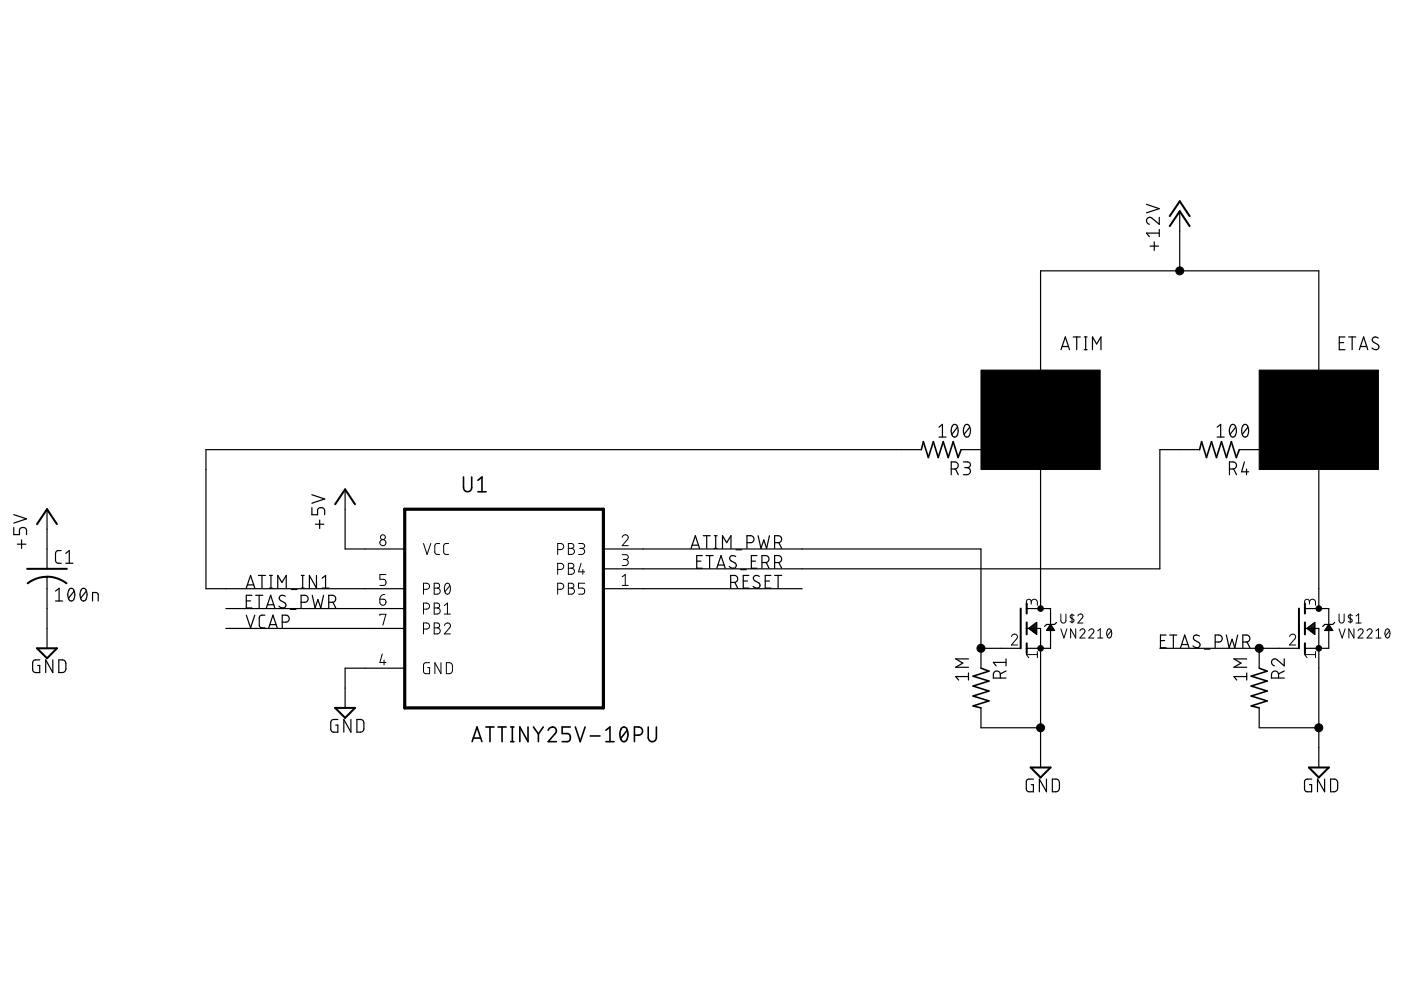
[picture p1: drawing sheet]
<svg xmlns="http://www.w3.org/2000/svg" width="297mm" height="210mm" viewBox="0 0 297 210" stroke-linecap="round" stroke-linejoin="round" font-family="sans-serif">
<g fill="none" stroke="#000" stroke-width=".34">
<path d="M195.3 95.3l.5-1.7 1 3.4 1.1-3.4 1 3.4 1.1-3.4 1 3.4 1.1-3.4 1 3.4 .7-1.7M254.3 95.3l.5-1.7 1 3.4 1.1-3.4 1 3.4 1.1-3.4 1 3.4 1.1-3.4 1 3.4 .7-1.7M98.3 101.1v2.3a.87 .87 0 0 0 .8 .9 .87 .87 0 0 0 .9-.9v-2.3M101.3 101.8l.9-.7v3.2M101.3 104.3h1.8M100.1 157.2l1-3.1 1.1 3.1M100.4 156.5h1.5M103 154.1h1.8M103.9 154.1v3.1M105.6 154.1h1.7M106.4 154.1v3.1M108.3 154.1h.7"/>
<path d="M108.3 157.2h.7M108.6 154.1v3.1M112 154.1v3.1l-1.8-3.1v3.1M113.1 154.1l1.1 1.5M114.2 155.6v1.6M115.2 154.1l-1 1.5M116.2 154.8a.86 .86 0 0 1 1.2-.6 .86 .86 0 0 1 .3 1.3l-1.5 1.7h1.8M120.9 154.1h-1.7v1.4h1a.87 .87 0 0 1 .7 .9 .87 .87 0 0 1-.7 .8h-1M122 154.1l1 3.1 1.1-3.1M125.1 156h2.1M128.5 157.2h1.7M128.5 154.8l.8-.7v3.1"/>
<path d="M131.8 154.4a.72 .72 0 0 1 .8-.2 .72 .72 0 0 1 .4 .7 2.01 2.01 0 0 1-.5 2.3h-.2a1.45 1.45 0 0 1-.9-1.9zM133 154.8l-1.4 1.8M134.5 155.9a1.55 1.55 0 0 0 1.5-.3 .87 .87 0 0 0 .2-1 .87 .87 0 0 0-.8-.5h-.9v3.1M137.4 154.1v2.3a.87 .87 0 0 0 .9 .9 .87 .87 0 0 0 .9-.9v-2.3M208 141.7l1.7 .6-3.4 1.1 3.4 1-3.4 1.1 3.4 1-3.4 1.1 3.4 1-3.4 1.1 1.7 .4M267 141.7l1.7 .6-3.4 1.1 3.4 1-3.4 1.1 3.4 1-3.4 1.1 3.4 1-3.4 1.1 1.7 .4"/>
</g>
<g fill="none" stroke="#000" stroke-width=".21">
<path d="M89.8 115.2l.8 2.4 .7-2.4M93.2 115.2l-.7 .1-.3 .5 .1 1.5 .4 .3h.5M95.1 115.2l-.7 .1-.3 .5 .1 1.5 .4 .3h.5M118.2 116.5h.7a.65 .65 0 0 0 .6-.6 .65 .65 0 0 0-.6-.7h-.7v2.4M120.5 115.2h.7a.52 .52 0 0 1 .5 .5 .52 .52 0 0 1-.5 .6 .65 .65 0 0 1 .6 .6 .65 .65 0 0 1-.6 .7h-.7zM120.5 119.4h.7a.52 .52 0 0 1 .5 .6 .52 .52 0 0 1-.5 .5 .65 .65 0 0 1 .6 .6 .65 .65 0 0 1-.6 .7h-.7zM120.5 116.3h.7M122.7 115.2h.7a.52 .52 0 0 1 .6 .5 .52 .52 0 0 1-.6 .6h-.5M123.2 119.4l-.5 1.8h1.3M123.3 116.3a.65 .65 0 0 1 .7 .6 .65 .65 0 0 1-.7 .7h-.6M131.9 113.9a.64 .64 0 0 1 .9-.5 .64 .64 0 0 1 .2 1l-1.1 1.3h1.3M131.9 117.6h.8a.51 .51 0 0 1 .5 .5 .51 .51 0 0 1-.5 .5h-.5"/>
<path d="M132.6 118.6a.65 .65 0 0 1 .6 .7 .65 .65 0 0 1-.6 .6h-.7M80.5 127h.8a.65 .65 0 0 1 .5 .8 .65 .65 0 0 1-.6 .5 .65 .65 0 0 1-.7-.6zM80.5 130.5v-.3h1.3l-.6 2.3M81 138.7l-.5 1.8h1.3M81.4 140v1M81.6 126l-.8 .3-.3 .7M81.8 121.8h-1.3v1h.8a.66 .66 0 0 1 .5 .7 .66 .66 0 0 1-.5 .6h-.8M89.8 124.9h.6a.65 .65 0 0 0 .7-.6 .65 .65 0 0 0-.7-.6h-.6v2.3M89.8 129.2h.6a.65 .65 0 0 0 .7-.7 .65 .65 0 0 0-.7-.6h-.6v2.3M89.8 133.4h.6a.65 .65 0 0 0 .7-.7 .65 .65 0 0 0-.7-.6h-.6v2.3M92.1 123.7h.6a.52 .52 0 0 1 .5 .5 .52 .52 0 0 1-.5 .5 .65 .65 0 0 1 .6 .6 .65 .65 0 0 1-.6 .7h-.6zM92.1 127.9h.6a.52 .52 0 0 1 .5 .5 .52 .52 0 0 1-.5 .5 .65 .65 0 0 1 .6 .7 .65 .65 0 0 1-.6 .6h-.6z"/>
<path d="M92.1 132.1h.6a.52 .52 0 0 1 .5 .5 .52 .52 0 0 1-.5 .5 .65 .65 0 0 1 .6 .7 .65 .65 0 0 1-.6 .6h-.6zM92.1 124.7h.6M92.1 128.9h.6M92.1 133.1h.6M94.2 132.6a.64 .64 0 0 1 .9-.5 .64 .64 0 0 1 .2 1l-1.1 1.3h1.3M94.2 130.2h1.3M94.2 128.4l.7-.5v2.3M94.5 123.8a.53 .53 0 0 1 .6-.1 .53 .53 0 0 1 .3 .5 1.34 1.34 0 0 1-.5 1.8 1.4 1.4 0 0 1-.4-2.2zM95.4 124.2l-1.1 1.3M118.2 120.7h.7a.65 .65 0 0 0 .6-.6 .65 .65 0 0 0-.6-.7h-.7v2.4M118.2 124.9h.7a.65 .65 0 0 0 .6-.6 .65 .65 0 0 0-.6-.6h-.7v2.3M120.5 123.7h.7a.52 .52 0 0 1 .5 .5 .52 .52 0 0 1-.5 .5 .65 .65 0 0 1 .6 .6 .65 .65 0 0 1-.6 .7h-.7z"/>
<path d="M120.5 124.7h.7M120.5 120.5h.7M123.6 120.7v1.1M124 123.7h-1.3v1h.7a.66 .66 0 0 1 .6 .6 .66 .66 0 0 1-.6 .7h-.7M131.9 124.1h1.3M131.9 122.3l.7-.5v2.3M214.4 135a.63 .63 0 0 1 .9-.5 .63 .63 0 0 1 .2 1l-1.1 1.3h1.3M218.7 127.7a.65 .65 0 0 1 .6-.7 .65 .65 0 0 1 .6 .7v.6M218.7 128.1v-.5a.52 .52 0 0 0-.6-.5 .52 .52 0 0 0-.5 .5v.7M219.9 138.8h-2.3l.5 .6M219.9 138.2v1.2M224.9 130.2v1.4a.54 .54 0 0 0 .6 .5 .54 .54 0 0 0 .5-.5v-1.4"/>
<path d="M224.9 133.3l.7 2 .6-2M227.3 130.2v1.9M227.7 130.5a.45 .45 0 0 0-.6-.2 .45 .45 0 0 0-.2 .6l.8 .5a.45 .45 0 0 1-.3 .5 .45 .45 0 0 1-.5-.1M228.1 133.3v2l-1.1-2v2M228.5 130.6a.53 .53 0 0 1 .8-.4 .53 .53 0 0 1 .1 .8l-.9 1.1h1.1M229 133.8a.53 .53 0 0 1 .7-.5 .53 .53 0 0 1 .2 .9l-.9 1.1h1M230.8 133.8a.54 .54 0 0 1 .8-.5 .54 .54 0 0 1 .2 .9l-1 1.1h1.1M232.7 135.3h1.1M232.7 133.8l.6-.5v2M234.9 133.5l.1-.1a.78 .78 0 0 1 .7 1.1 .55 .55 0 0 1-.5 .8 .55 .55 0 0 1-.5-.8zM235.6 133.8l-.9 1M273.4 135a.64 .64 0 0 1 .9-.5 .64 .64 0 0 1 .2 1l-1.1 1.3h1.3"/>
<path d="M277.6 127.7a.65 .65 0 0 1 .7-.7 .65 .65 0 0 1 .6 .7v.6M277.6 128.1v-.5a.51 .51 0 0 0-.5-.5 .51 .51 0 0 0-.5 .5v.7M278.9 138.8h-2.3l.5 .6M278.9 138.2v1.2M283.9 130.2v1.4a.54 .54 0 0 0 .5 .5 .54 .54 0 0 0 .6-.5v-1.4M283.9 133.3l.7 2 .6-2M286.3 130.2v1.9M286.7 130.5a.45 .45 0 0 0-.6-.2 .45 .45 0 0 0-.2 .6l.7 .5a.44 .44 0 0 1-.2 .5 .44 .44 0 0 1-.5-.1M287.1 133.3v2l-1.1-2v2M287.5 132.1h1.1M287.5 130.6l.6-.4v1.9M287.9 133.8a.54 .54 0 0 1 .8-.5 .54 .54 0 0 1 .2 .9l-1 1.1h1.1"/>
<path d="M289.8 133.8a.53 .53 0 0 1 .8-.5 .53 .53 0 0 1 .1 .9l-.9 1.1h1.1M291.7 135.3h1.1M291.7 133.8l.6-.5v2M293.9 133.5a.62 .62 0 0 1 .7 .1 .62 .62 0 0 1 .1 .7l-.1 .5a.47 .47 0 0 1-.4 .5 .47 .47 0 0 1-.5-.5l-.1-.8zM294.6 133.8l-.9 1M91.1 140.5h-1l-.3 .3v1.7l.3 .3h1v-1.3h-.4M93.5 140.5v2.3l-1.3-2.3v2.3M94.6 140.5h.9l.4 .4v1.5l-.4 .4h-.9z"/>
<circle cx="81.2" cy="113.9" r=".52"/>
<circle cx="81.2" cy="115.1" r=".64"/>
</g>
<g fill="none" stroke="#000" stroke-width=".25">
<path d="M243.1 43.3l2.7 .9-2.7 .9M243.8 52.2h1.8M244.7 51.3v1.8M245.8 46.1v1.5l-1.5-1.3a.74 .74 0 0 0-1.2 .2 .74 .74 0 0 0 .6 1.1M245.8 49.4h-2.7l.6 .8M245.8 48.7v1.5M250.1 44.8v12.6M220.6 78.5v-21.1h59v21.1M225 74.1l.9-2.7 .9 2.7M225.2 73.5h1.3M227.5 71.4h1.5M228.3 71.4v2.7"/>
<path d="M229.9 71.4h.6M229.9 74.1h.6M230.2 71.4v2.7M231.6 74.1v-2.7l.9 1.5 .9-1.5v2.7M284 72.6h.9M285.2 71.4h-1.2v2.7h1.2M285.9 71.4h1.5M286.7 71.4v2.7M288.2 74.1l.9-2.7 .9 2.7M288.4 73.5h1.4M292.2 71.7a.67 .67 0 0 0-1-.1 .67 .67 0 0 0 0 1l.9 .4a.64 .64 0 0 1 .1 1 .64 .64 0 0 1-.9 0l-.4-.2M195.3 95.3h-151.6v29.5h42.1"/>
<path d="M199.1 90.6l.7-.6v2.7M199.1 92.7h1.5M201.7 99.4h.7a.75 .75 0 0 0 .8-.7 .75 .75 0 0 0-.8-.8h-.7v2.7M202 90.2a.61 .61 0 0 1 .7-.2 .61 .61 0 0 1 .4 .7 1.77 1.77 0 0 1-.5 1.9l-.2 .1a1.23 1.23 0 0 1-.7-1.7zM202.6 99.4l.6 1.2M203 90.6l-1.2 1.5M203.8 95.3h4.2M204.3 97.9h.8a.6 .6 0 0 1 .6 .6 .6 .6 0 0 1-.6 .6h-.5M204.6 90.2a.62 .62 0 0 1 .7-.2 .62 .62 0 0 1 .4 .7 1.72 1.72 0 0 1-.5 1.9l-.2 .1a1.28 1.28 0 0 1-.7-1.7zM205 99.1a.75 .75 0 0 1 .8 .8 .75 .75 0 0 1-.8 .7h-.7M205.6 90.6l-1.2 1.5M220.6 99.5v29.5"/>
<path d="M254.3 95.3h-8.4v25.3h-118M258.1 92.7h1.4M258.1 90.6l.7-.6v2.7M260.7 99.4h.7a.75 .75 0 0 0 .8-.7 .75 .75 0 0 0-.8-.8h-.7v2.7M261.1 90.1l.3-.1a1.66 1.66 0 0 1 .5 2.5 .63 .63 0 0 1-.8 .1 .63 .63 0 0 1-.3-.6l-.1-1zM261.6 99.4l.6 1.2M262 90.6l-1.2 1.5M262.8 95.3h4.2M263.5 90.2a.62 .62 0 0 1 .8-.2 .62 .62 0 0 1 .3 .7 1.52 1.52 0 0 1-.6 2 1.23 1.23 0 0 1-.7-1.7zM263.8 97.9l-.6 2.1h1.5M264.3 99.4v1.2M264.6 90.6l-1.2 1.5"/>
<path d="M279.6 99.5v29.5M2.9 111.8v1.5h1.2v-.8a.76 .76 0 0 1 .8-.7 .76 .76 0 0 1 .7 .7v.8M2.9 109.1l2.7 .9-2.7 .9M3.7 115.4h1.8M4.6 114.5v1.8M10 108v12.6M13 116.7l-.8 .1-.4 .5 .1 1.9 .3 .2h.8M13.9 119.4h1.6M13.9 117.3l.8-.6v2.7M66.1 107.6v1.5h1.2v-.9a.76 .76 0 0 1 .8-.6 .76 .76 0 0 1 .7 .6v.9M66.1 104.9l2.7 .9-2.7 .9M66.9 111.1h1.8"/>
<path d="M67.8 110.3v1.8M73.2 103.8v12.6h12.6M127.9 116.4h80.1v25.3M146.5 116.3l.9-2.7 .9 2.7M146.7 115.6h1.4M147.7 119h.9M148.9 117.8h-1.2v2.7h1.2M149.1 113.6h1.5M149.7 117.8h1.5M149.8 113.6v2.7M150.5 117.8v2.7M151.4 113.6h.6"/>
<path d="M151.4 116.3h.6M151.7 113.6v2.7M152.2 119.8h1.3M153.2 116.3v-2.7l.9 1.5 .9-1.5v2.7M156 118a.68 .68 0 0 0-1-.1 .68 .68 0 0 0 0 1l.8 .5a.65 .65 0 0 1 .2 .9 .65 .65 0 0 1-1 .1l-.4-.3M156.1 116.6h1.2M158.4 115.1h.7a.74 .74 0 0 0 .8-.8 .74 .74 0 0 0-.8-.7h-.7v2.7M159.3 119h.9M160.5 117.8h-1.2v2.7h1.2M160.7 113.6l.6 2.7 .6-1.8 .6 1.8 .6-2.7M161.5 119.3h.8a.74 .74 0 0 0 .7-.8 .74 .74 0 0 0-.7-.7h-.8v2.7M162.5 119.3l.5 1.2"/>
<path d="M164.2 115.1h.8a.74 .74 0 0 0 .7-.8 .74 .74 0 0 0-.7-.7h-.8v2.7M164.2 119.3h.8a.74 .74 0 0 0 .7-.8 .74 .74 0 0 0-.7-.7h-.8v2.7M165.1 115.1l.6 1.2M165.1 119.3l.6 1.2M8.4 139.9h-1.1l-.3 .4-.1 1.7 .3 .5 1.2 .1v-1.5h-.4M10 122.3v15.2M11.2 139.9v2.7l-1.5-2.7v2.7M11.8 125.3l.7-.6v2.7M11.8 127.4h1.5M12.5 139.9h.9l.5 .5v1.7l-.5 .5h-.9zM14.7 125a.62 .62 0 0 1 .7-.2 .62 .62 0 0 1 .4 .6 1.72 1.72 0 0 1-.5 2h-.2a1.28 1.28 0 0 1-.7-1.6zM15.7 125.3l-1.2 1.5"/>
<path d="M17.3 125a.61 .61 0 0 1 .7-.2 .61 .61 0 0 1 .4 .6 1.77 1.77 0 0 1-.5 2h-.2a1.23 1.23 0 0 1-.7-1.6zM18.3 125.3l-1.2 1.5M19.6 127.4v-1.8l.9 .1 .3 .2v1.5M47.9 129h37.9M47.9 133.2h37.9M52.2 127.4h.9M52.2 124.7l.9-2.7 .9 2.7M52.2 130.4l.9 2.7 .9-2.7M52.5 124h1.3M53.4 126.2h-1.2v2.7h1.2M54.2 126.2h1.5M54.8 122h1.5"/>
<path d="M54.9 126.2v2.7M55.5 122v2.7M56.2 130.4l-1 .1-.2 .5v1.7l.4 .4h.8M56.5 128.9l.9-2.7 .9 2.7M56.7 128.2h1.4M57 133.1l.9-2.7 .9 2.7M57.1 122h.6M57.1 124.7h.6M57.2 132.4h1.3M57.4 122v2.7M58.9 124.7v-2.7l.9 1.5 .9-1.5v2.7M59.8 131.9h.8a.74 .74 0 0 0 .7-.7 .74 .74 0 0 0-.7-.8h-.8v2.7"/>
<path d="M60.5 126.4a.67 .67 0 0 0-1-.1 .67 .67 0 0 0 0 1l.8 .5a.64 .64 0 0 1 .2 .9 .64 .64 0 0 1-1 .1l-.4-.3M61.5 129.2h1.2M61.8 125h1.2M63.8 127.7h.8a.74 .74 0 0 0 .7-.7 .74 .74 0 0 0-.7-.8h-.8v2.7M63.9 122h.6M63.9 124.7h.6M64.2 122v2.7M66.2 126.2l.6 2.7 .6-1.8 .6 1.8 .6-2.7M67.1 122v2.7l-1.5-2.7v2.7M68.3 124.7h1.5M68.3 122.6l.7-.6v2.7M69.7 127.7h.7a.74 .74 0 0 0 .8-.7 .74 .74 0 0 0-.8-.8h-.7v2.7"/>
<path d="M70.6 127.7l.6 1.2M127.9 124.8h42.2M152 120.5l.9-2.7 .9 2.7M154.9 123.5h.8a.74 .74 0 0 0 .7-.8 .74 .74 0 0 0-.7-.7h-.8v2.7M155.8 123.5l.6 1.2M157 120.8h1.2M157.6 123.2h.9M158.8 122h-1.2v2.7h1.2M161 122.2a.67 .67 0 0 0-1-.1 .67 .67 0 0 0 0 1l.8 .5a.64 .64 0 0 1 .2 .9 .64 .64 0 0 1-.9 .1l-.4-.3M162.2 123.2h1M163.4 122h-1.2v2.7h1.2M164.2 122h1.5"/>
<path d="M165 122v2.7M205.3 139.7h-2.7l1.5 .9-1.5 .9h2.7M208 137.5h8.4M213.3 139.7v1.5M217.7 129h5v8.5h-5M217.7 133.2h2.9v29.5M218.1 133.2l1.7-1.2v2.5zM218.1 133.2h1.7M218.4 133.4h1.4M218.4 133h1.4M218.7 133.7h1.1M218.7 132.8h1.1"/>
<path d="M218.9 133.9h.9M219 132.5h.8M219.2 134.1h.6M219.3 132.3h.5M219.5 134.3h.3M219.6 132.1h.2M222 133.4h1.4M222.2 133.2h1.1M222.3 133h.8M222.5 132.8h.5M222.6 132.5h.2M222.7 132.4l.9 1.3h-1.7z"/>
<path d="M224 132l-.4 .4h-1.7l-.4 .4M245.9 137.5h29.5M246 135.8h.9M247.2 134.6h-1.2v2.7h1.2M248 134.6h1.5M248.8 134.6v2.7M250.3 137.3l.9-2.7 .9 2.7M250.5 136.7h1.4M254.3 134.9a.68 .68 0 0 0-1-.2 .68 .68 0 0 0 0 1.1l.8 .4a.65 .65 0 0 1 .2 .9 .65 .65 0 0 1-.9 .1l-.5-.3M255.3 137.6h1.2M257.6 136.1h.8a.74 .74 0 0 0 .7-.7 .74 .74 0 0 0-.7-.8h-.8v2.7M260 134.6l.6 2.7 .6-1.8 .6 1.8 .6-2.7"/>
<path d="M263.5 136.1h.7a.74 .74 0 0 0 .8-.7 .74 .74 0 0 0-.8-.8h-.7v2.7M264.3 139.7h-2.7l1.5 .9-1.5 .9h2.7M264.4 136.1l.6 1.2M267 137.5v4.2M272.3 139.7v1.5l-1.5-1.3a.74 .74 0 0 0-1.2 .2 .74 .74 0 0 0 .6 1.1M276.7 129h5v8.5h-5M276.7 133.2h2.9v29.5M277.1 133.2l1.7-1.2v2.5zM277.1 133.2h1.7M277.3 133.4h1.5M277.4 133h1.4M277.6 133.7h1.2"/>
<path d="M277.7 132.8h1.1M277.9 133.9h.9M278 132.5h.8M278.2 134.1h.6M278.3 132.3h.5M278.5 134.3h.3M278.6 132.1h.2M281 133.4h1.4M281.2 133.2h1.1M281.3 133h.8M281.5 132.8h.5M281.6 132.5h.2"/>
<path d="M281.7 132.4l.9 1.3h-1.7zM283 132l-.4 .4h-1.7l-.4 .4M71.6 152.5l-1.1 .1-.3 .4-.1 1.6 .3 .5 1.2 .1v-1.5h-.4M74.4 152.5v2.7l-1.5-2.7v2.7M75.7 152.5l.9 .1 .5 .5v1.6l-.5 .5h-.9zM85.8 141.7h-12.6v8.4M205.3 143.4h-2.7l.6 .8M205.3 142.7v1.5M208 150.1v4.2h12.6M212.1 143.8v-.8a.74 .74 0 0 0-.8-.7 .74 .74 0 0 0-.7 .7v.8h2.7M213.3 142.3l-1.2 .6M213.3 140.4h-2.7l.6 .8"/>
<path d="M264.3 143.4h-2.7l.6 .8M264.3 142.7v1.5M267 150.1v4.2h12.6M271.1 143.8a1.34 1.34 0 0 0-.3-1.4l-.5-.1-.6 .3-.1 1.2h2.7M272.3 142.3l-1.2 .6M219.1 165.2h-1.1l-.4 .4v1.7l.2 .5 1.3 .1v-1.5h-.4M221.9 165.2v2.7l-1.5-2.7v2.7M223.1 165.2h1l.5 .5v1.7l-.5 .4-1 .1zM278.1 165.2h-1.1l-.4 .4v1.8l.4 .5h1.1v-1.5h-.5M280.8 165.2v2.7l-1.5-2.7v2.7M282.1 165.2h1l.5 .5v1.7l-.5 .4-1 .1z"/>
</g>
<path d="M85.8 108h42.1v42.1h-42.1z" fill="none" stroke="#000" stroke-width=".68"/>
<g fill="none" stroke="#000" stroke-width=".42">
<path d="M248 47.9l2.1-3.1 2.1 3.1M248 45.8l2.1-3.1 2.1 3.1M7.9 111.1l2.1-3.1 2.1 3.1M71.1 106.9l2.1-3.1 2.1 3.1M5.8 120.6h8.4M5.9 123.7a6.7 6.7 0 0 1 8.2 0M7.9 137.5h4.2l-2.1 2.1zM216.4 129v8.5M217.7 128v2.1M217.7 132v2.5M217.7 136.4v2.1M275.4 129v8.5"/>
<path d="M276.7 128v2.1M276.7 132v2.5M276.7 136.4v2.1M71.1 150.1h4.2l-2.1 2.1zM218.5 162.7h4.2l-2.1 2.1zM277.5 162.7h4.2l-2.1 2.1z"/>
</g>
<g fill="#000" stroke="#000" stroke-width=".21">
<circle cx="250.1" cy="57.4" r=".85"/>
<circle cx="208" cy="137.5" r=".85"/>
<circle cx="220.6" cy="129" r=".59"/>
<circle cx="220.6" cy="137.5" r=".59"/>
<circle cx="267" cy="137.5" r=".85"/>
<circle cx="279.6" cy="137.5" r=".59"/>
<circle cx="279.6" cy="129" r=".59"/>
<circle cx="220.6" cy="154.3" r=".85"/>
<circle cx="279.6" cy="154.3" r=".85"/>
</g>
<path d="M208 78.5h25.3v21h-25.3zM267 78.5h25.2v21h-25.2z" fill="#000" stroke="#000" stroke-width=".21"/>
</svg>
